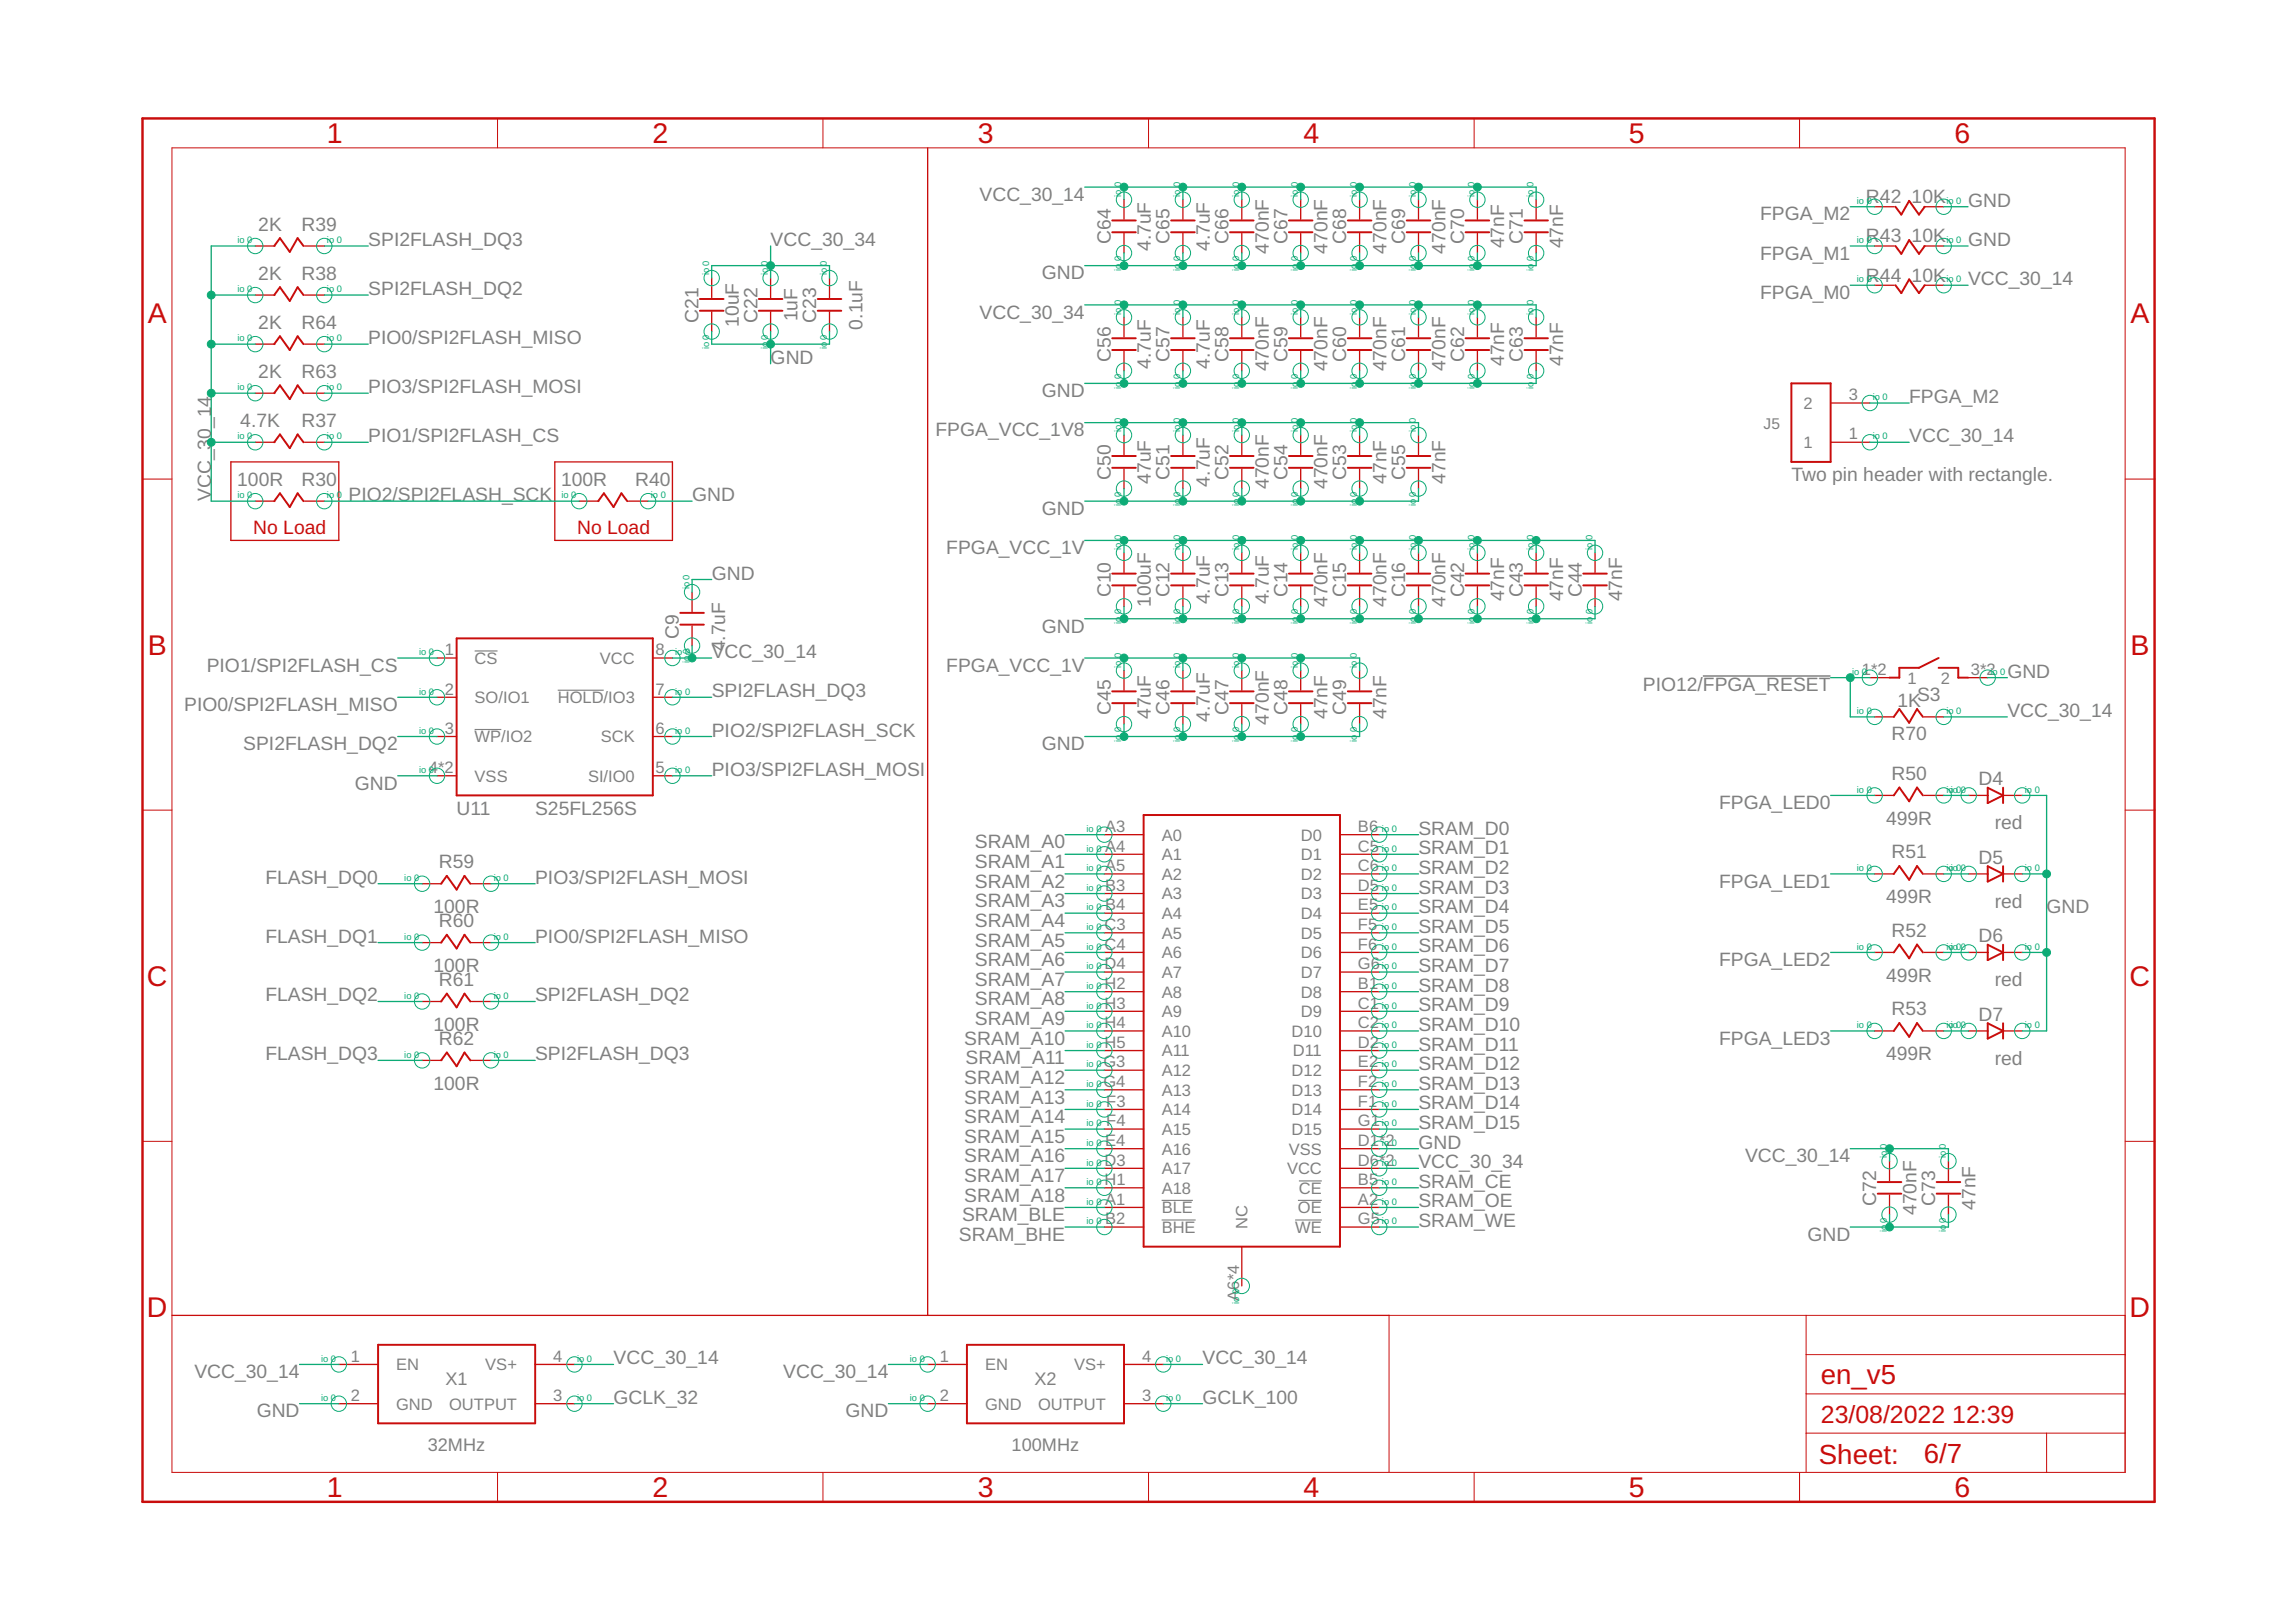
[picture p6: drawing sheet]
<svg xmlns="http://www.w3.org/2000/svg" width="297mm" height="210mm" viewBox="0 0 297 210" stroke-linecap="round" stroke-linejoin="round" font-family="sans-serif">
<defs><g id="words">
<g font-size="3.7" fill="#c90d0c">
<text x="42.3" y="18.5">1</text>
<text x="84.4" y="18.5">2</text>
<text x="126.5" y="18.5">3</text>
<text x="168.6" y="18.5">4</text>
<text x="210.7" y="18.5">5</text>
<text x="252.9" y="18.5">6</text>
<text x="19.1" y="41.9">A</text>
<text x="275.6" y="41.9">A</text>
<text x="19.1" y="84.7">B</text>
<text x="275.6" y="84.7">B</text>
<text x="19" y="127.6">C</text>
<text x="275.5" y="127.6">C</text>
<text x="19" y="170.4">D</text>
<text x="275.5" y="170.4">D</text>
<text x="42.3" y="193.7">1</text>
<text x="84.4" y="193.7">2</text>
<text x="126.5" y="193.7">3</text>
<text x="168.6" y="193.7">4</text>
<text x="210.7" y="193.7">5</text>
<text x="252.9" y="193.7">6</text>
</g>
<g font-size="3.6" fill="#c90d0c">
<text x="235.6" y="179.1">en_v5</text>
<text x="235.3" y="189.4">Sheet:</text>
<text x="248.9" y="189.3">6/7</text>
</g>
<g font-size="3.2" fill="#c90d0c">
<text x="235.6" y="184.2">23/08/2022</text>
<text x="252.6" y="184.2">12:39</text>
</g>
<g font-size="2.5" fill="#808080">
<text x="33.4" y="29.8">2K</text>
<text x="39" y="29.8">R39</text>
<text x="126.7" y="26">VCC_30_14</text>
<text x="227.7" y="28.5">FPGA_M2</text>
<text x="241.4" y="26.3">R42</text>
<text x="247.3" y="26.3">10K</text>
<text x="254.6" y="26.8">GND</text>
<text x="47.6" y="31.8">SPI2FLASH_DQ3</text>
<text x="99.7" y="31.8">VCC_30_34</text>
<text x="143.7" y="31.6" transform="rotate(-90 143.7 31.6)">C64</text>
<text x="148.9" y="32.5" transform="rotate(-90 148.9 32.5)">4.7uF</text>
<text x="151.3" y="31.6" transform="rotate(-90 151.3 31.6)">C65</text>
<text x="156.5" y="32.5" transform="rotate(-90 156.5 32.5)">4.7uF</text>
<text x="158.9" y="31.6" transform="rotate(-90 158.9 31.6)">C66</text>
<text x="164.1" y="32.8" transform="rotate(-90 164.1 32.8)">470nF</text>
<text x="166.6" y="31.6" transform="rotate(-90 166.6 31.6)">C67</text>
<text x="171.8" y="32.8" transform="rotate(-90 171.8 32.8)">470nF</text>
<text x="174.2" y="31.6" transform="rotate(-90 174.2 31.6)">C68</text>
<text x="179.4" y="32.8" transform="rotate(-90 179.4 32.8)">470nF</text>
<text x="181.8" y="31.6" transform="rotate(-90 181.8 31.6)">C69</text>
<text x="187" y="32.8" transform="rotate(-90 187 32.8)">470nF</text>
<text x="189.4" y="31.6" transform="rotate(-90 189.4 31.6)">C70</text>
<text x="194.6" y="32.1" transform="rotate(-90 194.6 32.1)">47nF</text>
<text x="197" y="31.6" transform="rotate(-90 197 31.6)">C71</text>
<text x="202.2" y="32.1" transform="rotate(-90 202.2 32.1)">47nF</text>
<text x="227.7" y="33.6">FPGA_M1</text>
<text x="241.4" y="31.4">R43</text>
<text x="247.3" y="31.4">10K</text>
<text x="254.6" y="31.8">GND</text>
<text x="33.4" y="36.2">2K</text>
<text x="39" y="36.2">R38</text>
<text x="47.6" y="38.2">SPI2FLASH_DQ2</text>
<text x="90.4" y="41.7" transform="rotate(-90 90.4 41.7)">C21</text>
<text x="98" y="41.7" transform="rotate(-90 98 41.7)">C22</text>
<text x="103.2" y="41.6" transform="rotate(-90 103.2 41.6)">1uF</text>
<text x="105.6" y="41.7" transform="rotate(-90 105.6 41.7)">C23</text>
<text x="126.7" y="41.2">VCC_30_34</text>
<text x="134.8" y="36.2">GND</text>
<text x="227.7" y="38.7">FPGA_M0</text>
<text x="241.4" y="36.4">R44</text>
<text x="247.3" y="36.4">10K</text>
<text x="254.6" y="36.9">VCC_30_14</text>
<text x="33.4" y="42.5">2K</text>
<text x="39" y="42.5">R64</text>
<text x="47.6" y="44.5">PIO0/SPI2FLASH_MISO</text>
<text x="95.6" y="42.3" transform="rotate(-90 95.6 42.3)">10uF</text>
<text x="99.7" y="47.1">GND</text>
<text x="111.6" y="42.6" transform="rotate(-90 111.6 42.6)">0.1uF</text>
<text x="143.7" y="46.8" transform="rotate(-90 143.7 46.8)">C56</text>
<text x="148.9" y="47.7" transform="rotate(-90 148.9 47.7)">4.7uF</text>
<text x="151.3" y="46.8" transform="rotate(-90 151.3 46.8)">C57</text>
<text x="156.5" y="47.7" transform="rotate(-90 156.5 47.7)">4.7uF</text>
<text x="158.9" y="46.8" transform="rotate(-90 158.9 46.8)">C58</text>
<text x="166.6" y="46.8" transform="rotate(-90 166.6 46.8)">C59</text>
<text x="174.2" y="46.8" transform="rotate(-90 174.2 46.8)">C60</text>
<text x="181.8" y="46.8" transform="rotate(-90 181.8 46.8)">C61</text>
<text x="189.4" y="46.8" transform="rotate(-90 189.4 46.8)">C62</text>
<text x="194.6" y="47.4" transform="rotate(-90 194.6 47.4)">47nF</text>
<text x="197" y="46.8" transform="rotate(-90 197 46.8)">C63</text>
<text x="202.2" y="47.4" transform="rotate(-90 202.2 47.4)">47nF</text>
<text x="33.4" y="48.9">2K</text>
<text x="39" y="48.9">R63</text>
<text x="47.6" y="50.9">PIO3/SPI2FLASH_MOSI</text>
<text x="134.8" y="51.4">GND</text>
<text x="164.1" y="48.1" transform="rotate(-90 164.1 48.1)">470nF</text>
<text x="171.8" y="48.1" transform="rotate(-90 171.8 48.1)">470nF</text>
<text x="179.4" y="48.1" transform="rotate(-90 179.4 48.1)">470nF</text>
<text x="187" y="48.1" transform="rotate(-90 187 48.1)">470nF</text>
<text x="247" y="52.1">FPGA_M2</text>
<text x="31.1" y="55.2">4.7K</text>
<text x="39" y="55.2">R37</text>
<text x="47.6" y="57.2">PIO1/SPI2FLASH_CS</text>
<text x="121" y="56.5">FPGA_VCC_1V8</text>
<text x="247" y="57.2">VCC_30_14</text>
<text x="27.3" y="64.8" transform="rotate(-90 27.3 64.8)">VCC_30_14</text>
<text x="30.7" y="62.8">100R</text>
<text x="39" y="62.8">R30</text>
<text x="45.1" y="64.8">PIO2/SPI2FLASH_SCK</text>
<text x="72.6" y="62.8">100R</text>
<text x="82.2" y="62.8">R40</text>
<text x="89.5" y="64.8">GND</text>
<text x="143.7" y="62.1" transform="rotate(-90 143.7 62.1)">C50</text>
<text x="148.9" y="62.6" transform="rotate(-90 148.9 62.6)">47uF</text>
<text x="151.3" y="62.1" transform="rotate(-90 151.3 62.1)">C51</text>
<text x="156.5" y="63" transform="rotate(-90 156.5 63)">4.7uF</text>
<text x="158.9" y="62.1" transform="rotate(-90 158.9 62.1)">C52</text>
<text x="164.1" y="63.3" transform="rotate(-90 164.1 63.3)">470nF</text>
<text x="166.6" y="62.1" transform="rotate(-90 166.6 62.1)">C54</text>
<text x="171.8" y="63.3" transform="rotate(-90 171.8 63.3)">470nF</text>
<text x="174.2" y="62.1" transform="rotate(-90 174.2 62.1)">C53</text>
<text x="179.4" y="62.6" transform="rotate(-90 179.4 62.6)">47nF</text>
<text x="181.8" y="62.1" transform="rotate(-90 181.8 62.1)">C55</text>
<text x="187" y="62.6" transform="rotate(-90 187 62.6)">47nF</text>
<text x="231.8" y="62.3">Two pin header with rectangle.</text>
<text x="122.4" y="71.7">FPGA_VCC_1V</text>
<text x="134.8" y="66.6">GND</text>
<text x="92.1" y="75">GND</text>
<text x="143.7" y="77.3" transform="rotate(-90 143.7 77.3)">C10</text>
<text x="151.3" y="77.3" transform="rotate(-90 151.3 77.3)">C12</text>
<text x="158.9" y="77.3" transform="rotate(-90 158.9 77.3)">C13</text>
<text x="166.6" y="77.3" transform="rotate(-90 166.6 77.3)">C14</text>
<text x="174.2" y="77.3" transform="rotate(-90 174.2 77.3)">C15</text>
<text x="181.8" y="77.3" transform="rotate(-90 181.8 77.3)">C16</text>
<text x="189.4" y="77.3" transform="rotate(-90 189.4 77.3)">C42</text>
<text x="194.6" y="77.8" transform="rotate(-90 194.6 77.8)">47nF</text>
<text x="197" y="77.3" transform="rotate(-90 197 77.3)">C43</text>
<text x="202.2" y="77.8" transform="rotate(-90 202.2 77.8)">47nF</text>
<text x="204.6" y="77.3" transform="rotate(-90 204.6 77.3)">C44</text>
<text x="209.9" y="77.8" transform="rotate(-90 209.9 77.8)">47nF</text>
<text x="87.8" y="82.7" transform="rotate(-90 87.8 82.7)">C9</text>
<text x="134.8" y="81.9">GND</text>
<text x="148.9" y="78.5" transform="rotate(-90 148.9 78.5)">100uF</text>
<text x="156.5" y="78.2" transform="rotate(-90 156.5 78.2)">4.7uF</text>
<text x="164.1" y="78.2" transform="rotate(-90 164.1 78.2)">4.7uF</text>
<text x="171.8" y="78.5" transform="rotate(-90 171.8 78.5)">470nF</text>
<text x="179.4" y="78.5" transform="rotate(-90 179.4 78.5)">470nF</text>
<text x="187" y="78.5" transform="rotate(-90 187 78.5)">470nF</text>
<text x="26.7" y="86.9">PIO1/SPI2FLASH_CS</text>
<text x="92.1" y="85.2">VCC_30_14</text>
<text x="93.8" y="84.3" transform="rotate(-90 93.8 84.3)">4.7uF</text>
<text x="122.4" y="86.9">FPGA_VCC_1V</text>
<text x="212.5" y="89.5">PIO12/FPGA_RESET</text>
<text x="259.7" y="87.7">GND</text>
<text x="23.8" y="92">PIO0/SPI2FLASH_MISO</text>
<text x="92.1" y="90.2">SPI2FLASH_DQ3</text>
<text x="92.1" y="95.3">PIO2/SPI2FLASH_SCK</text>
<text x="143.7" y="92.5" transform="rotate(-90 143.7 92.5)">C45</text>
<text x="148.9" y="93.1" transform="rotate(-90 148.9 93.1)">47uF</text>
<text x="151.3" y="92.5" transform="rotate(-90 151.3 92.5)">C46</text>
<text x="156.5" y="93.4" transform="rotate(-90 156.5 93.4)">4.7uF</text>
<text x="158.9" y="92.5" transform="rotate(-90 158.9 92.5)">C47</text>
<text x="164.1" y="93.8" transform="rotate(-90 164.1 93.8)">470nF</text>
<text x="166.6" y="92.5" transform="rotate(-90 166.6 92.5)">C48</text>
<text x="171.8" y="93.1" transform="rotate(-90 171.8 93.1)">47nF</text>
<text x="174.2" y="92.5" transform="rotate(-90 174.2 92.5)">C49</text>
<text x="179.4" y="93.1" transform="rotate(-90 179.4 93.1)">47nF</text>
<text x="244.7" y="95.8">R70</text>
<text x="245.5" y="91.5">1K</text>
<text x="248" y="90.7">S3</text>
<text x="259.7" y="92.8">VCC_30_14</text>
<text x="31.5" y="97.1">SPI2FLASH_DQ2</text>
<text x="92.1" y="100.4">PIO3/SPI2FLASH_MOSI</text>
<text x="134.8" y="97.1">GND</text>
<text x="244.7" y="100.9">R50</text>
<text x="256" y="101.6">D4</text>
<text x="45.9" y="102.2">GND</text>
<text x="59.1" y="105.5">U11</text>
<text x="69.2" y="105.5">S25FL256S</text>
<text x="222.4" y="104.7">FPGA_LED0</text>
<text x="244" y="106.7">499R</text>
<text x="258.1" y="107.3">red</text>
<text x="56.8" y="112.4">R59</text>
<text x="126.1" y="109.8">SRAM_A0</text>
<text x="126.1" y="112.3">SRAM_A1</text>
<text x="183.5" y="108">SRAM_D0</text>
<text x="183.5" y="110.6">SRAM_D1</text>
<text x="183.5" y="113.1">SRAM_D2</text>
<text x="244.7" y="111.1">R51</text>
<text x="256" y="111.8">D5</text>
<text x="34.3" y="114.4">FLASH_DQ0</text>
<text x="56.1" y="118.1">100R</text>
<text x="56.8" y="120">R60</text>
<text x="69.2" y="114.4">PIO3/SPI2FLASH_MOSI</text>
<text x="126.1" y="114.9">SRAM_A2</text>
<text x="126.1" y="117.4">SRAM_A3</text>
<text x="126.1" y="119.9">SRAM_A4</text>
<text x="183.5" y="115.6">SRAM_D3</text>
<text x="183.5" y="118.2">SRAM_D4</text>
<text x="222.4" y="114.9">FPGA_LED1</text>
<text x="244" y="116.9">499R</text>
<text x="258.1" y="117.5">red</text>
<text x="264.8" y="118.2">GND</text>
<text x="34.3" y="122">FLASH_DQ1</text>
<text x="56.1" y="125.8">100R</text>
<text x="69.2" y="122">PIO0/SPI2FLASH_MISO</text>
<text x="126.1" y="122.5">SRAM_A5</text>
<text x="126.1" y="125">SRAM_A6</text>
<text x="183.5" y="120.7">SRAM_D5</text>
<text x="183.5" y="123.3">SRAM_D6</text>
<text x="183.5" y="125.8">SRAM_D7</text>
<text x="222.4" y="125">FPGA_LED2</text>
<text x="244.7" y="121.3">R52</text>
<text x="256" y="121.9">D6</text>
<text x="34.3" y="129.6">FLASH_DQ2</text>
<text x="56.8" y="127.6">R61</text>
<text x="69.2" y="129.6">SPI2FLASH_DQ2</text>
<text x="126.1" y="127.6">SRAM_A7</text>
<text x="126.1" y="130.1">SRAM_A8</text>
<text x="183.5" y="128.3">SRAM_D8</text>
<text x="183.5" y="130.9">SRAM_D9</text>
<text x="244" y="127">499R</text>
<text x="244.7" y="131.4">R53</text>
<text x="258.1" y="127.6">red</text>
<text x="34.3" y="137.2">FLASH_DQ3</text>
<text x="56.1" y="133.4">100R</text>
<text x="56.8" y="135.2">R62</text>
<text x="69.2" y="137.2">SPI2FLASH_DQ3</text>
<text x="124.8" y="135.2">SRAM_A10</text>
<text x="124.9" y="137.7">SRAM_A11</text>
<text x="126.1" y="132.6">SRAM_A9</text>
<text x="183.5" y="133.4">SRAM_D10</text>
<text x="183.5" y="135.9">SRAM_D11</text>
<text x="222.4" y="135.2">FPGA_LED3</text>
<text x="244" y="137.2">499R</text>
<text x="256" y="132.1">D7</text>
<text x="258.1" y="137.8">red</text>
<text x="56.1" y="141">100R</text>
<text x="124.8" y="140.3">SRAM_A12</text>
<text x="124.8" y="142.8">SRAM_A13</text>
<text x="183.5" y="138.5">SRAM_D12</text>
<text x="183.5" y="141">SRAM_D13</text>
<text x="183.5" y="143.6">SRAM_D14</text>
<text x="124.8" y="145.3">SRAM_A14</text>
<text x="124.8" y="147.9">SRAM_A15</text>
<text x="183.5" y="148.6">GND</text>
<text x="183.5" y="146.1">SRAM_D15</text>
<text x="124.8" y="150.4">SRAM_A16</text>
<text x="124.8" y="153">SRAM_A17</text>
<text x="124.8" y="155.5">SRAM_A18</text>
<text x="183.5" y="153.7">SRAM_CE</text>
<text x="183.5" y="151.2">VCC_30_34</text>
<text x="225.8" y="150.4">VCC_30_14</text>
<text x="124.1" y="160.6">SRAM_BHE</text>
<text x="124.5" y="158">SRAM_BLE</text>
<text x="183.5" y="156.3">SRAM_OE</text>
<text x="183.5" y="158.8">SRAM_WE</text>
<text x="233.8" y="160.6">GND</text>
<text x="242.7" y="156" transform="rotate(-90 242.7 156)">C72</text>
<text x="247.9" y="157.3" transform="rotate(-90 247.9 157.3)">470nF</text>
<text x="250.4" y="156" transform="rotate(-90 250.4 156)">C73</text>
<text x="255.6" y="156.6" transform="rotate(-90 255.6 156.6)">47nF</text>
<text x="25.1" y="178.4">VCC_30_14</text>
<text x="79.4" y="176.6">VCC_30_14</text>
<text x="101.3" y="178.4">VCC_30_14</text>
<text x="155.6" y="176.6">VCC_30_14</text>
<text x="33.2" y="183.4">GND</text>
<text x="79.4" y="181.7">GCLK_32</text>
<text x="109.4" y="183.4">GND</text>
<text x="155.6" y="181.7">GCLK_100</text>
</g>
<g font-size="2.5" fill="#c90d0c">
<text x="32.8" y="69.2">No Load</text>
<text x="74.7" y="69.2">No Load</text>
</g>
<g font-size="2.3" fill="#808080">
<text x="57.6" y="179.2">X1</text>
<text x="133.8" y="179.2">X2</text>
<text x="55.3" y="187.8">32MHz</text>
<text x="130.9" y="187.8">100MHz</text>
</g>
<g font-size="2.1" fill="#808080">
<text x="233.3" y="52.9">2</text>
<text x="239.2" y="51.8">3</text>
<text x="233.3" y="58">1</text>
<text x="239.2" y="56.9">1</text>
<text x="57.5" y="84.8">1</text>
<text x="57.5" y="89.9">2</text>
<text x="61.4" y="85.9">CS</text>
<text x="77.6" y="85.9">VCC</text>
<text x="84.8" y="84.8">8</text>
<text x="84.8" y="89.9">7</text>
<text x="240.9" y="87.3">1*2</text>
<text x="246.8" y="88.5">1</text>
<text x="251.1" y="88.5">2</text>
<text x="255" y="87.3">3*2</text>
<text x="57.5" y="95">3</text>
<text x="61.4" y="91">SO/IO1</text>
<text x="72.2" y="91">HOLD/IO3</text>
<text x="84.8" y="95">6</text>
<text x="55.5" y="100">4*2</text>
<text x="61.4" y="96.1">WP/IO2</text>
<text x="61.4" y="101.2">VSS</text>
<text x="76.1" y="101.2">SI/IO0</text>
<text x="77.7" y="96.1">SCK</text>
<text x="84.8" y="100">5</text>
<text x="143" y="107.7">A3</text>
<text x="175.7" y="107.7">B6</text>
<text x="143" y="112.7">A5</text>
<text x="143" y="110.2">A4</text>
<text x="150.3" y="108.8">A0</text>
<text x="150.3" y="113.9">A2</text>
<text x="150.3" y="111.3">A1</text>
<text x="168.3" y="108.8">D0</text>
<text x="168.3" y="111.3">D1</text>
<text x="168.3" y="113.9">D2</text>
<text x="175.7" y="110.2">C5</text>
<text x="175.7" y="112.7">C6</text>
<text x="143" y="117.8">B4</text>
<text x="143" y="115.3">B3</text>
<text x="150.3" y="118.9">A4</text>
<text x="150.3" y="116.4">A3</text>
<text x="168.3" y="116.4">D3</text>
<text x="168.3" y="118.9">D4</text>
<text x="175.7" y="115.3">D5</text>
<text x="175.7" y="117.8">E5</text>
<text x="142.9" y="122.9">C4</text>
<text x="142.9" y="125.4">D4</text>
<text x="142.9" y="120.4">C3</text>
<text x="150.3" y="124">A6</text>
<text x="150.3" y="121.5">A5</text>
<text x="168.3" y="121.5">D5</text>
<text x="168.3" y="124">D6</text>
<text x="175.7" y="120.4">F5</text>
<text x="175.7" y="122.9">F6</text>
<text x="175.7" y="125.4">G6</text>
<text x="142.9" y="128">H2</text>
<text x="142.9" y="130.5">H3</text>
<text x="150.3" y="129.1">A8</text>
<text x="150.3" y="126.6">A7</text>
<text x="150.3" y="131.6">A9</text>
<text x="168.3" y="126.6">D7</text>
<text x="168.3" y="129.1">D8</text>
<text x="168.3" y="131.6">D9</text>
<text x="175.7" y="128">B1</text>
<text x="175.7" y="130.5">C1</text>
<text x="142.9" y="133.1">H4</text>
<text x="142.9" y="135.6">H5</text>
<text x="150.3" y="134.2">A10</text>
<text x="150.3" y="136.7">A11</text>
<text x="167.1" y="134.2">D10</text>
<text x="167.2" y="136.7">D11</text>
<text x="175.7" y="135.6">D2</text>
<text x="175.7" y="133.1">C2</text>
<text x="142.8" y="138.1">G3</text>
<text x="142.8" y="140.7">G4</text>
<text x="143.1" y="143.2">F3</text>
<text x="150.3" y="139.2">A12</text>
<text x="150.3" y="141.8">A13</text>
<text x="167.1" y="139.2">D12</text>
<text x="167.1" y="141.8">D13</text>
<text x="175.7" y="138.1">E2</text>
<text x="175.7" y="140.7">F2</text>
<text x="175.7" y="143.2">F1</text>
<text x="143" y="148.3">E4</text>
<text x="143.1" y="145.7">F4</text>
<text x="150.3" y="144.3">A14</text>
<text x="150.3" y="146.9">A15</text>
<text x="150.3" y="149.4">A16</text>
<text x="166.7" y="149.4">VSS</text>
<text x="167.1" y="144.3">D14</text>
<text x="167.1" y="146.9">D15</text>
<text x="175.7" y="148.3">D1*2</text>
<text x="175.7" y="145.7">G1</text>
<text x="142.9" y="150.8">D3</text>
<text x="142.9" y="153.4">H1</text>
<text x="143" y="155.9">A1</text>
<text x="150.3" y="151.9">A17</text>
<text x="150.3" y="154.5">A18</text>
<text x="166.5" y="151.9">VCC</text>
<text x="168" y="154.5">CE</text>
<text x="175.7" y="150.8">D6*2</text>
<text x="175.7" y="155.9">A2</text>
<text x="175.7" y="153.4">B5</text>
<text x="143" y="158.4">B2</text>
<text x="150.3" y="157">BLE</text>
<text x="150.3" y="159.6">BHE</text>
<text x="161.4" y="159" transform="rotate(-90 161.4 159)">NC</text>
<text x="167.6" y="159.6">WE</text>
<text x="167.9" y="157">OE</text>
<text x="175.7" y="158.4">G5</text>
<text x="160.3" y="168.3" transform="rotate(-90 160.3 168.3)">A6*4</text>
<text x="45.4" y="176.2">1</text>
<text x="51.2" y="177.3">EN</text>
<text x="62.8" y="177.3">VS+</text>
<text x="71.6" y="176.2">4</text>
<text x="121.6" y="176.2">1</text>
<text x="127.4" y="177.3">EN</text>
<text x="139" y="177.3">VS+</text>
<text x="147.8" y="176.2">4</text>
<text x="45.4" y="181.3">2</text>
<text x="51.2" y="182.4">GND</text>
<text x="58.1" y="182.4">OUTPUT</text>
<text x="71.6" y="181.3">3</text>
<text x="121.6" y="181.3">2</text>
<text x="127.4" y="182.4">GND</text>
<text x="134.3" y="182.4">OUTPUT</text>
<text x="147.8" y="181.3">3</text>
</g>
<text font-size="2" fill="#808080" x="228.2" y="55.5">J5</text>
<g font-size="1.2" fill="#0dab76">
<text x="145.1" y="25.5" transform="rotate(-90 145.1 25.5)">io</text>
<text x="145.1" y="24.2" transform="rotate(-90 145.1 24.2)">0</text>
<text x="152.7" y="25.5" transform="rotate(-90 152.7 25.5)">io</text>
<text x="152.7" y="24.2" transform="rotate(-90 152.7 24.2)">0</text>
<text x="160.3" y="25.5" transform="rotate(-90 160.3 25.5)">io</text>
<text x="160.3" y="24.2" transform="rotate(-90 160.3 24.2)">0</text>
<text x="167.9" y="25.5" transform="rotate(-90 167.9 25.5)">io</text>
<text x="167.9" y="24.2" transform="rotate(-90 167.9 24.2)">0</text>
<text x="175.5" y="25.5" transform="rotate(-90 175.5 25.5)">io</text>
<text x="175.5" y="24.2" transform="rotate(-90 175.5 24.2)">0</text>
<text x="183.2" y="25.5" transform="rotate(-90 183.2 25.5)">io</text>
<text x="183.2" y="24.2" transform="rotate(-90 183.2 24.2)">0</text>
<text x="190.8" y="25.5" transform="rotate(-90 190.8 25.5)">io</text>
<text x="190.8" y="24.2" transform="rotate(-90 190.8 24.2)">0</text>
<text x="198.4" y="25.5" transform="rotate(-90 198.4 25.5)">io</text>
<text x="198.4" y="24.2" transform="rotate(-90 198.4 24.2)">0</text>
<text x="240.2" y="26.4">io 0</text>
<text x="251.8" y="26.4">io 0</text>
<text x="30.7" y="31.5">io 0</text>
<text x="42.3" y="31.5">io 0</text>
<text x="91.7" y="35.6" transform="rotate(-90 91.7 35.6)">io 0</text>
<text x="99.3" y="35.6" transform="rotate(-90 99.3 35.6)">io</text>
<text x="99.3" y="34.4" transform="rotate(-90 99.3 34.4)">0</text>
<text x="107" y="35.6" transform="rotate(-90 107 35.6)">io</text>
<text x="107" y="34.4" transform="rotate(-90 107 34.4)">0</text>
<text x="145.1" y="35.1" transform="rotate(-90 145.1 35.1)">io</text>
<text x="145.1" y="33.8" transform="rotate(-90 145.1 33.8)">0</text>
<text x="152.7" y="35.1" transform="rotate(-90 152.7 35.1)">io</text>
<text x="152.7" y="33.8" transform="rotate(-90 152.7 33.8)">0</text>
<text x="160.3" y="35.1" transform="rotate(-90 160.3 35.1)">io</text>
<text x="160.3" y="33.8" transform="rotate(-90 160.3 33.8)">0</text>
<text x="167.9" y="35.1" transform="rotate(-90 167.9 35.1)">io</text>
<text x="167.9" y="33.8" transform="rotate(-90 167.9 33.8)">0</text>
<text x="175.5" y="35.1" transform="rotate(-90 175.5 35.1)">io</text>
<text x="175.5" y="33.8" transform="rotate(-90 175.5 33.8)">0</text>
<text x="183.2" y="35.1" transform="rotate(-90 183.2 35.1)">io</text>
<text x="183.2" y="33.8" transform="rotate(-90 183.2 33.8)">0</text>
<text x="190.8" y="35.1" transform="rotate(-90 190.8 35.1)">io</text>
<text x="190.8" y="33.8" transform="rotate(-90 190.8 33.8)">0</text>
<text x="198.4" y="35.1" transform="rotate(-90 198.4 35.1)">io</text>
<text x="198.4" y="33.8" transform="rotate(-90 198.4 33.8)">0</text>
<text x="240.2" y="31.5">io 0</text>
<text x="251.8" y="31.5">io 0</text>
<text x="30.7" y="37.8">io 0</text>
<text x="42.3" y="37.8">io 0</text>
<text x="145.1" y="40.7" transform="rotate(-90 145.1 40.7)">io</text>
<text x="145.1" y="39.4" transform="rotate(-90 145.1 39.4)">0</text>
<text x="152.7" y="40.7" transform="rotate(-90 152.7 40.7)">io</text>
<text x="152.7" y="39.4" transform="rotate(-90 152.7 39.4)">0</text>
<text x="160.3" y="40.7" transform="rotate(-90 160.3 40.7)">io</text>
<text x="160.3" y="39.4" transform="rotate(-90 160.3 39.4)">0</text>
<text x="167.9" y="40.7" transform="rotate(-90 167.9 40.7)">io</text>
<text x="167.9" y="39.4" transform="rotate(-90 167.9 39.4)">0</text>
<text x="175.5" y="40.7" transform="rotate(-90 175.5 40.7)">io</text>
<text x="175.5" y="39.4" transform="rotate(-90 175.5 39.4)">0</text>
<text x="183.2" y="40.7" transform="rotate(-90 183.2 40.7)">io</text>
<text x="183.2" y="39.4" transform="rotate(-90 183.2 39.4)">0</text>
<text x="190.8" y="40.7" transform="rotate(-90 190.8 40.7)">io</text>
<text x="190.8" y="39.4" transform="rotate(-90 190.8 39.4)">0</text>
<text x="198.4" y="40.7" transform="rotate(-90 198.4 40.7)">io</text>
<text x="198.4" y="39.4" transform="rotate(-90 198.4 39.4)">0</text>
<text x="240.2" y="36.6">io 0</text>
<text x="251.8" y="36.6">io 0</text>
<text x="30.7" y="44.2">io 0</text>
<text x="42.3" y="44.2">io 0</text>
<text x="91.7" y="45.2" transform="rotate(-90 91.7 45.2)">io 0</text>
<text x="99.3" y="45.2" transform="rotate(-90 99.3 45.2)">io</text>
<text x="99.3" y="43.9" transform="rotate(-90 99.3 43.9)">0</text>
<text x="107" y="45.2" transform="rotate(-90 107 45.2)">io</text>
<text x="107" y="43.9" transform="rotate(-90 107 43.9)">0</text>
<text x="30.7" y="50.5">io 0</text>
<text x="42.3" y="50.5">io 0</text>
<text x="145.1" y="50.3" transform="rotate(-90 145.1 50.3)">io</text>
<text x="145.1" y="49" transform="rotate(-90 145.1 49)">0</text>
<text x="152.7" y="50.3" transform="rotate(-90 152.7 50.3)">io</text>
<text x="152.7" y="49" transform="rotate(-90 152.7 49)">0</text>
<text x="160.3" y="50.3" transform="rotate(-90 160.3 50.3)">io</text>
<text x="160.3" y="49" transform="rotate(-90 160.3 49)">0</text>
<text x="167.9" y="50.3" transform="rotate(-90 167.9 50.3)">io</text>
<text x="167.9" y="49" transform="rotate(-90 167.9 49)">0</text>
<text x="175.5" y="50.3" transform="rotate(-90 175.5 50.3)">io</text>
<text x="175.5" y="49" transform="rotate(-90 175.5 49)">0</text>
<text x="183.2" y="50.3" transform="rotate(-90 183.2 50.3)">io</text>
<text x="183.2" y="49" transform="rotate(-90 183.2 49)">0</text>
<text x="190.8" y="50.3" transform="rotate(-90 190.8 50.3)">io</text>
<text x="190.8" y="49" transform="rotate(-90 190.8 49)">0</text>
<text x="198.4" y="50.3" transform="rotate(-90 198.4 50.3)">io</text>
<text x="198.4" y="49" transform="rotate(-90 198.4 49)">0</text>
<text x="242.3" y="51.8">io 0</text>
<text x="30.7" y="56.9">io 0</text>
<text x="42.3" y="56.9">io 0</text>
<text x="145.1" y="56" transform="rotate(-90 145.1 56)">io</text>
<text x="145.1" y="54.7" transform="rotate(-90 145.1 54.7)">0</text>
<text x="152.7" y="56" transform="rotate(-90 152.7 56)">io</text>
<text x="152.7" y="54.7" transform="rotate(-90 152.7 54.7)">0</text>
<text x="160.3" y="56" transform="rotate(-90 160.3 56)">io</text>
<text x="160.3" y="54.7" transform="rotate(-90 160.3 54.7)">0</text>
<text x="167.9" y="56" transform="rotate(-90 167.9 56)">io</text>
<text x="167.9" y="54.7" transform="rotate(-90 167.9 54.7)">0</text>
<text x="175.5" y="56" transform="rotate(-90 175.5 56)">io</text>
<text x="175.5" y="54.7" transform="rotate(-90 175.5 54.7)">0</text>
<text x="183.2" y="56" transform="rotate(-90 183.2 56)">io</text>
<text x="183.2" y="54.7" transform="rotate(-90 183.2 54.7)">0</text>
<text x="242.3" y="56.9">io 0</text>
<text x="30.7" y="64.5">io 0</text>
<text x="42.3" y="64.5">io 0</text>
<text x="72.6" y="64.5">io 0</text>
<text x="84.2" y="64.5">io 0</text>
<text x="145.1" y="65.5" transform="rotate(-90 145.1 65.5)">io</text>
<text x="145.1" y="64.3" transform="rotate(-90 145.1 64.3)">0</text>
<text x="152.7" y="65.5" transform="rotate(-90 152.7 65.5)">io</text>
<text x="152.7" y="64.3" transform="rotate(-90 152.7 64.3)">0</text>
<text x="160.3" y="65.5" transform="rotate(-90 160.3 65.5)">io</text>
<text x="160.3" y="64.3" transform="rotate(-90 160.3 64.3)">0</text>
<text x="167.9" y="65.5" transform="rotate(-90 167.9 65.5)">io</text>
<text x="167.9" y="64.3" transform="rotate(-90 167.9 64.3)">0</text>
<text x="175.5" y="65.5" transform="rotate(-90 175.5 65.5)">io</text>
<text x="175.5" y="64.3" transform="rotate(-90 175.5 64.3)">0</text>
<text x="183.2" y="65.5" transform="rotate(-90 183.2 65.5)">io</text>
<text x="183.2" y="64.3" transform="rotate(-90 183.2 64.3)">0</text>
<text x="145.1" y="71.2" transform="rotate(-90 145.1 71.2)">io</text>
<text x="145.1" y="69.9" transform="rotate(-90 145.1 69.9)">0</text>
<text x="152.7" y="71.2" transform="rotate(-90 152.7 71.2)">io</text>
<text x="152.7" y="69.9" transform="rotate(-90 152.7 69.9)">0</text>
<text x="160.3" y="71.2" transform="rotate(-90 160.3 71.2)">io</text>
<text x="160.3" y="69.9" transform="rotate(-90 160.3 69.9)">0</text>
<text x="167.9" y="71.2" transform="rotate(-90 167.9 71.2)">io</text>
<text x="167.9" y="69.9" transform="rotate(-90 167.9 69.9)">0</text>
<text x="175.5" y="71.2" transform="rotate(-90 175.5 71.2)">io</text>
<text x="175.5" y="69.9" transform="rotate(-90 175.5 69.9)">0</text>
<text x="183.2" y="71.2" transform="rotate(-90 183.2 71.2)">io</text>
<text x="183.2" y="69.9" transform="rotate(-90 183.2 69.9)">0</text>
<text x="190.8" y="71.2" transform="rotate(-90 190.8 71.2)">io</text>
<text x="190.8" y="69.9" transform="rotate(-90 190.8 69.9)">0</text>
<text x="198.4" y="71.2" transform="rotate(-90 198.4 71.2)">io</text>
<text x="198.4" y="69.9" transform="rotate(-90 198.4 69.9)">0</text>
<text x="206" y="71.2" transform="rotate(-90 206 71.2)">io</text>
<text x="206" y="69.9" transform="rotate(-90 206 69.9)">0</text>
<text x="89.2" y="76.3" transform="rotate(-90 89.2 76.3)">io 0</text>
<text x="145.1" y="80.8" transform="rotate(-90 145.1 80.8)">io</text>
<text x="145.1" y="79.5" transform="rotate(-90 145.1 79.5)">0</text>
<text x="152.7" y="80.8" transform="rotate(-90 152.7 80.8)">io</text>
<text x="152.7" y="79.5" transform="rotate(-90 152.7 79.5)">0</text>
<text x="160.3" y="80.8" transform="rotate(-90 160.3 80.8)">io</text>
<text x="160.3" y="79.5" transform="rotate(-90 160.3 79.5)">0</text>
<text x="167.9" y="80.8" transform="rotate(-90 167.9 80.8)">io</text>
<text x="167.9" y="79.5" transform="rotate(-90 167.9 79.5)">0</text>
<text x="175.5" y="80.8" transform="rotate(-90 175.5 80.8)">io</text>
<text x="175.5" y="79.5" transform="rotate(-90 175.5 79.5)">0</text>
<text x="183.2" y="80.8" transform="rotate(-90 183.2 80.8)">io</text>
<text x="183.2" y="79.5" transform="rotate(-90 183.2 79.5)">0</text>
<text x="190.8" y="80.8" transform="rotate(-90 190.8 80.8)">io</text>
<text x="190.8" y="79.5" transform="rotate(-90 190.8 79.5)">0</text>
<text x="198.4" y="80.8" transform="rotate(-90 198.4 80.8)">io</text>
<text x="198.4" y="79.5" transform="rotate(-90 198.4 79.5)">0</text>
<text x="206" y="80.8" transform="rotate(-90 206 80.8)">io</text>
<text x="206" y="79.5" transform="rotate(-90 206 79.5)">0</text>
<text x="54.2" y="84.8">io 0</text>
<text x="54.2" y="89.9">io 0</text>
<text x="87.4" y="84.8">io 0</text>
<text x="87.4" y="89.9">io 0</text>
<text x="89.2" y="85.8" transform="rotate(-90 89.2 85.8)">io</text>
<text x="89.2" y="84.6" transform="rotate(-90 89.2 84.6)">0</text>
<text x="145.1" y="86.4" transform="rotate(-90 145.1 86.4)">io</text>
<text x="145.1" y="85.2" transform="rotate(-90 145.1 85.2)">0</text>
<text x="152.7" y="86.4" transform="rotate(-90 152.7 86.4)">io</text>
<text x="152.7" y="85.2" transform="rotate(-90 152.7 85.2)">0</text>
<text x="160.3" y="86.4" transform="rotate(-90 160.3 86.4)">io</text>
<text x="160.3" y="85.2" transform="rotate(-90 160.3 85.2)">0</text>
<text x="167.9" y="86.4" transform="rotate(-90 167.9 86.4)">io</text>
<text x="167.9" y="85.2" transform="rotate(-90 167.9 85.2)">0</text>
<text x="175.5" y="86.4" transform="rotate(-90 175.5 86.4)">io</text>
<text x="175.5" y="85.2" transform="rotate(-90 175.5 85.2)">0</text>
<text x="239.6" y="87.3">io 0</text>
<text x="257.5" y="87.3">io 0</text>
<text x="54.2" y="95">io 0</text>
<text x="87.4" y="95">io 0</text>
<text x="145.1" y="94.7" transform="rotate(-90 145.1 94.7)">0</text>
<text x="152.7" y="94.7" transform="rotate(-90 152.7 94.7)">0</text>
<text x="160.3" y="94.7" transform="rotate(-90 160.3 94.7)">0</text>
<text x="167.9" y="94.7" transform="rotate(-90 167.9 94.7)">0</text>
<text x="175.5" y="94.7" transform="rotate(-90 175.5 94.7)">0</text>
<text x="240.2" y="92.4">io 0</text>
<text x="251.8" y="92.4">io 0</text>
<text x="54.2" y="100">io 0</text>
<text x="87.4" y="100">io 0</text>
<text x="145.1" y="96" transform="rotate(-90 145.1 96)">io</text>
<text x="152.7" y="96" transform="rotate(-90 152.7 96)">io</text>
<text x="160.3" y="96" transform="rotate(-90 160.3 96)">io</text>
<text x="167.9" y="96" transform="rotate(-90 167.9 96)">io</text>
<text x="175.5" y="96" transform="rotate(-90 175.5 96)">io</text>
<text x="140.6" y="107.7">io 0</text>
<text x="178.8" y="107.7">io 0</text>
<text x="240.2" y="102.6">io 0</text>
<text x="251.8" y="102.6">ioio00</text>
<text x="262" y="102.6">io 0</text>
<text x="140.6" y="112.7">io 0</text>
<text x="140.6" y="110.2">io 0</text>
<text x="178.8" y="110.2">io 0</text>
<text x="178.8" y="112.7">io 0</text>
<text x="240.2" y="112.7">io 0</text>
<text x="251.8" y="112.7">ioio00</text>
<text x="262" y="112.7">io 0</text>
<text x="52.3" y="114">io 0</text>
<text x="63.9" y="114">io 0</text>
<text x="140.6" y="117.8">io 0</text>
<text x="140.6" y="115.3">io 0</text>
<text x="178.8" y="115.3">io 0</text>
<text x="178.8" y="117.8">io 0</text>
<text x="52.3" y="121.6">io 0</text>
<text x="63.9" y="121.6">io 0</text>
<text x="140.6" y="122.9">io 0</text>
<text x="140.6" y="125.4">io 0</text>
<text x="140.6" y="120.4">io 0</text>
<text x="178.8" y="120.4">io 0</text>
<text x="178.8" y="122.9">io 0</text>
<text x="178.8" y="125.4">io 0</text>
<text x="240.2" y="122.9">io 0</text>
<text x="251.8" y="122.9">ioio00</text>
<text x="262" y="122.9">io 0</text>
<text x="52.3" y="129.2">io 0</text>
<text x="63.9" y="129.2">io 0</text>
<text x="140.6" y="128">io 0</text>
<text x="140.6" y="130.5">io 0</text>
<text x="178.8" y="128">io 0</text>
<text x="178.8" y="130.5">io 0</text>
<text x="52.3" y="136.9">io 0</text>
<text x="63.9" y="136.9">io 0</text>
<text x="140.6" y="133.1">io 0</text>
<text x="140.6" y="135.6">io 0</text>
<text x="178.8" y="135.6">io 0</text>
<text x="178.8" y="133.1">io 0</text>
<text x="240.2" y="133.1">io 0</text>
<text x="251.8" y="133.1">ioio00</text>
<text x="262" y="133.1">io 0</text>
<text x="140.6" y="138.1">io 0</text>
<text x="140.6" y="140.7">io 0</text>
<text x="140.6" y="143.2">io 0</text>
<text x="178.8" y="138.1">io 0</text>
<text x="178.8" y="140.7">io 0</text>
<text x="178.8" y="143.2">io 0</text>
<text x="140.6" y="145.7">io 0</text>
<text x="140.6" y="148.3">io 0</text>
<text x="178.8" y="148.3">io 0</text>
<text x="178.8" y="145.7">io 0</text>
<text x="244.1" y="149.9" transform="rotate(-90 244.1 149.9)">io</text>
<text x="244.1" y="148.6" transform="rotate(-90 244.1 148.6)">0</text>
<text x="251.7" y="149.9" transform="rotate(-90 251.7 149.9)">io</text>
<text x="251.7" y="148.6" transform="rotate(-90 251.7 148.6)">0</text>
<text x="140.6" y="150.8">io 0</text>
<text x="140.6" y="153.4">io 0</text>
<text x="140.6" y="155.9">io 0</text>
<text x="178.8" y="150.8">io 0</text>
<text x="178.8" y="155.9">io 0</text>
<text x="178.8" y="153.4">io 0</text>
<text x="140.6" y="158.4">io 0</text>
<text x="178.8" y="158.4">io 0</text>
<text x="244.1" y="159.5" transform="rotate(-90 244.1 159.5)">io</text>
<text x="244.1" y="158.2" transform="rotate(-90 244.1 158.2)">0</text>
<text x="251.7" y="159.5" transform="rotate(-90 251.7 159.5)">io</text>
<text x="251.7" y="158.2" transform="rotate(-90 251.7 158.2)">0</text>
<text x="160.3" y="168.7" transform="rotate(-90 160.3 168.7)">io 0</text>
<text x="41.5" y="176.2">io 0</text>
<text x="74.7" y="176.2">io 0</text>
<text x="117.7" y="176.2">io 0</text>
<text x="150.8" y="176.2">io 0</text>
<text x="41.5" y="181.3">io 0</text>
<text x="74.7" y="181.3">io 0</text>
<text x="117.7" y="181.3">io 0</text>
<text x="150.8" y="181.3">io 0</text>
</g>
</g></defs>
<path d="M61.4 84.2h3M61.4 94.4h3.5M72.2 89.3h5.9M150.3 155.3h4M150.3 157.9h4.4M167.6 157.9h3.4M167.9 155.3h3.1M168 152.8h3" fill="none" stroke="#808080" stroke-width=".15"/>
<path d="M220.3 87.5h16.5" fill="none" stroke="#808080" stroke-width=".19"/>
<g fill="none" stroke="#c90d0c" stroke-width=".17">
<path d="M120 19.1v151.1M33 38.2h2.6M33 31.8h2.6M39.4 38.2h2.6M39.4 31.8h2.6M92.1 36v2.5M99.7 36v2.5M107.3 36v2.5M145.4 25.8v2.6M145.4 30.2v2.5M153 25.8v2.6M153 30.2v2.5"/>
<path d="M160.7 25.8v2.6M160.7 30.2v2.5M168.3 25.8v2.6M168.3 30.2v2.5M175.9 25.8v2.6M175.9 30.2v2.5M183.5 25.8v2.6M183.5 30.2v2.5M191.1 25.8v2.6M191.1 30.2v2.5M198.7 25.8v2.6M198.7 30.2v2.5"/>
<path d="M242.5 31.8h2.6M242.5 26.8h2.6M242.5 36.9h2.6M248.9 31.8h2.6M248.9 26.8h2.6M248.9 36.9h2.6M29.9 59.8h13.9v10.1h-13.9zM33 57.2h2.6M33 50.9h2.6M33 44.5h2.6M39.4 57.2h2.6M39.4 50.9h2.6"/>
<path d="M39.4 44.5h2.6M71.8 59.8h15.2v10.1h-15.2zM92.1 40.4v2.5M99.7 40.4v2.5M107.3 40.4v2.5M145.4 41.1v2.5M145.4 45.4v2.6M145.4 56.3v2.5M153 41.1v2.5M153 45.4v2.6M153 56.3v2.5M160.7 41.1v2.5"/>
<path d="M160.7 45.4v2.6M160.7 56.3v2.5M168.3 41.1v2.5M168.3 45.4v2.6M168.3 56.3v2.5M175.9 41.1v2.5M175.9 45.4v2.6M175.9 56.3v2.5M183.5 41.1v2.5M183.5 45.4v2.6M183.5 56.3v2.5M191.1 41.1v2.5"/>
<path d="M191.1 45.4v2.6M198.7 41.1v2.5M198.7 45.4v2.6M236.8 57.2h5.1M236.8 52.2h5.1M33 64.9h2.6M39.4 64.9h2.6M74.9 64.9h2.6M81.3 64.9h2.5M89.5 76.6v2.6M145.4 60.7v2.5M145.4 71.5v2.6"/>
<path d="M145.4 75.9v2.6M153 60.7v2.5M153 71.5v2.6M153 75.9v2.6M160.7 60.7v2.5M160.7 71.5v2.6M160.7 75.9v2.6M168.3 60.7v2.5M168.3 71.5v2.6M168.3 75.9v2.6M175.9 60.7v2.5M175.9 71.5v2.6"/>
<path d="M175.9 75.9v2.6M183.5 60.7v2.5M183.5 71.5v2.6M183.5 75.9v2.6M191.1 71.5v2.6M191.1 75.9v2.6M198.7 71.5v2.6M198.7 75.9v2.6M206.4 71.5v2.6M206.4 75.9v2.6M56.5 85.2h2.6M56.5 90.2h2.6"/>
<path d="M56.5 95.3h2.6M84.5 85.2h2.5M84.5 90.2h2.5M84.5 95.3h2.5M89.5 81v2.5M145.4 86.8v2.5M145.4 91.2v2.5M153 86.8v2.5M153 91.2v2.5M160.7 86.8v2.5M160.7 91.2v2.5M168.3 86.8v2.5"/>
<path d="M168.3 91.2v2.5M175.9 86.8v2.5M175.9 91.2v2.5M241.9 87.7h2.6M242.5 92.8h2.6M248.9 92.8h2.6M254.6 87.7h2.6M54.6 114.4h2.5M56.5 100.4h2.6M61 114.4h2.5M84.5 100.4h2.5M142.9 108h5.1"/>
<path d="M142.9 113.1h5.1M142.9 118.2h5.1M142.9 115.6h5.1M142.9 110.6h5.1M173.4 108h5M173.4 113.1h5M173.4 118.2h5M173.4 115.6h5M173.4 110.6h5M242.5 113.1h2.6M242.5 102.9h2.6M248.9 113.1h2.6"/>
<path d="M248.9 102.9h2.6M254.7 113.1h2.5M254.7 102.9h2.5M259.1 113.1h2.5M259.1 102.9h2.5M54.6 122h2.5M54.6 129.6h2.5M54.6 137.2h2.5M61 122h2.5M61 129.6h2.5M61 137.2h2.5M142.9 123.3h5.1"/>
<path d="M142.9 128.3h5.1M142.9 125.8h5.1M142.9 120.7h5.1M142.9 130.9h5.1M142.9 133.4h5.1M142.9 136h5.1M142.9 138.5h5.1M173.4 123.3h5M173.4 128.3h5M173.4 125.8h5M173.4 120.7h5M173.4 130.9h5"/>
<path d="M173.4 133.4h5M173.4 136h5M173.4 138.5h5M242.5 123.3h2.6M242.5 133.4h2.6M248.9 123.3h2.6M248.9 133.4h2.6M254.7 123.3h2.5M254.7 133.4h2.5M259.1 123.3h2.5M259.1 133.4h2.5M142.9 141h5.1"/>
<path d="M142.9 148.7h5.1M142.9 151.2h5.1M142.9 143.6h5.1M142.9 146.1h5.1M142.9 153.7h5.1M142.9 156.3h5.1M142.9 158.8h5.1M173.4 141h5M173.4 148.7h5M173.4 151.2h5M173.4 143.6h5M173.4 146.1h5"/>
<path d="M173.4 153.7h5M173.4 156.3h5M173.4 158.8h5M244.5 150.3v2.5M244.5 154.6v2.6M252.1 150.3v2.5M252.1 154.6v2.6M22.2 170.2h157.5M43.8 176.6h5.1M69.2 176.6h5.1M120 176.6h5.1M145.4 176.6h5.1"/>
<path d="M160.7 161.3v5.1M43.8 181.7h5.1M69.2 181.7h5.1M120 181.7h5.1M145.4 181.7h5.1"/>
</g>
<g fill="none" stroke="#c90d0c" stroke-width=".25">
<path d="M35.5 38.2l.7-1 1.3 1.7 1-1.7 .8 1M35.5 31.8l.7-1 1.3 1.8 1-1.8 .8 1M90.6 38.7h3M98.2 38.7h3M105.8 38.7h3M143.9 30.1h3M143.9 28.5h3M151.5 30.1h3.1M151.5 28.5h3.1M159.1 30.1h3.1M159.1 28.5h3.1M166.8 30.1h3"/>
<path d="M166.8 28.5h3M174.4 30.1h3M174.4 28.5h3M182 30.1h3M182 28.5h3M189.6 30.1h3.1M189.6 28.5h3.1M197.2 30.1h3.1M197.2 28.5h3.1M245.2 26.8l.8 1 1-1.8 1.3 1.8 .7-1M245.2 31.8l.8 1.1 1-1.8 1.3 1.8 .7-1.1M245.2 36.9l.8 1 1-1.7 1.3 1.7 .7-1"/>
<path d="M35.5 57.2l.7-1 1.3 1.8 1-1.8 .8 1M35.5 50.9l.7-1 1.3 1.7 1-1.7 .8 1M35.5 44.5l.7-1 1.3 1.8 1-1.8 .8 1M90.6 40.2h3M98.2 40.2h3M105.8 40.2h3M143.9 59h3M143.9 45.3h3M143.9 43.8h3M151.5 59h3.1M151.5 45.3h3.1M151.5 43.8h3.1"/>
<path d="M159.1 59h3.1M159.1 45.3h3.1M159.1 43.8h3.1M166.8 59h3M166.8 45.3h3M166.8 43.8h3M174.4 59h3M174.4 45.3h3M174.4 43.8h3M182 59h3M182 45.3h3M182 43.8h3"/>
<path d="M189.6 45.3h3.1M189.6 43.8h3.1M197.2 45.3h3.1M197.2 43.8h3.1M231.8 49.6h5v10.2h-5zM35.5 64.9l.7-1.1 1.3 1.8 1-1.8 .8 1.1M77.4 64.9l.7-1.1 1.3 1.8 1-1.8 .8 1.1M88 79.3h3.1M143.9 75.8h3M143.9 74.2h3M143.9 60.5h3M151.5 75.8h3.1"/>
<path d="M151.5 74.2h3.1M151.5 60.5h3.1M159.1 75.8h3.1M159.1 74.2h3.1M159.1 60.5h3.1M166.8 75.8h3M166.8 74.2h3M166.8 60.5h3M174.4 75.8h3M174.4 74.2h3M174.4 60.5h3M182 75.8h3"/>
<path d="M182 74.2h3M182 60.5h3M189.6 75.8h3.1M189.6 74.2h3.1M197.2 75.8h3.1M197.2 74.2h3.1M204.8 75.8h3.1M204.8 74.2h3.1M59.1 82.6h25.4v20.3h-25.4zM88 80.8h3.1M143.9 91h3M143.9 89.5h3"/>
<path d="M151.5 91h3.1M151.5 89.5h3.1M159.1 91h3.1M159.1 89.5h3.1M166.8 91h3M166.8 89.5h3M174.4 91h3M174.4 89.5h3M245 92.8l.7-1 1.3 1.7 1-1.7 .8 1M250.8 85.2l-2.5 1.2h-2.6v1.3h-1.2M250.8 86.4h2.5v1.3h1.3M57.1 114.4l.7-1.1 1.3 1.8 1-1.8 .8 1.1"/>
<path d="M148 105.5h25.4v55.8h-25.4zM245 102.9l.7-1 1.3 1.8 1-1.8 .8 1M245 113.1l.7-1 1.3 1.8 1-1.8 .8 1M257.2 101.9l1.9 1-1.9 1zM257.2 112.1l1.9 1-1.9 1zM259.1 101.9v2M259.1 112.1v2M57.1 122l.7-1 1.3 1.7 1-1.7 .8 1M57.1 129.6l.7-1 1.3 1.8 1-1.8 .8 1M57.1 137.2l.7-1 1.3 1.8 1-1.8 .8 1M245 123.3l.7-1.1 1.3 1.8 1-1.8 .8 1.1M245 133.4l.7-1 1.3 1.8 1-1.8 .8 1"/>
<path d="M257.2 122.3l1.9 1-1.9 .9zM257.2 132.4l1.9 1-1.9 1zM259.1 122.3v1.9M259.1 132.4v2M242.9 154.5h3.1M242.9 153h3.1M250.5 154.5h3.1M250.5 153h3.1M48.9 174h20.3v10.2h-20.3zM125.1 174h20.3v10.2h-20.3z"/>
</g>
<g fill="none" stroke="#c90d0c" stroke-width=".13">
<path d="M22.2 19.1h252.7v171.4h-252.7zM64.4 15.3v3.8M106.5 15.3v3.8M148.6 15.3v3.8M190.7 15.3v3.8M232.8 15.3v3.8M18.4 62h3.8M274.9 62h3.8M18.4 104.8h3.8M274.9 104.8h3.8M18.4 147.7h3.8M274.9 147.7h3.8"/>
<path d="M233.7 170.2v20.3M233.7 175.3h41.2M274.9 170.2h-95.2v20.3M64.4 190.5v3.9M106.5 190.5v3.9M148.6 190.5v3.9M190.7 190.5v3.9M232.8 190.5v3.9M233.7 185.5h41.2M233.7 180.4h41.2M264.8 185.5v5"/>
</g>
<path d="M18.4 15.3h260.3v179.1h-260.3z" fill="none" stroke="#c90d0c" stroke-width=".32"/>
<g fill="none" stroke="#0dab76" stroke-width=".13">
<circle cx="33" cy="38.2" r=".99"/>
<circle cx="33" cy="31.8" r=".99"/>
<circle cx="42" cy="38.2" r=".99"/>
<circle cx="42" cy="31.8" r=".99"/>
<circle cx="92.1" cy="36" r=".99"/>
<circle cx="99.7" cy="36" r=".99"/>
<circle cx="107.3" cy="36" r=".99"/>
<circle cx="145.4" cy="25.8" r=".99"/>
<circle cx="145.4" cy="32.7" r=".99"/>
<circle cx="153" cy="32.7" r=".99"/>
<circle cx="153" cy="25.8" r=".99"/>
<circle cx="160.7" cy="32.7" r=".99"/>
<circle cx="160.7" cy="25.8" r=".99"/>
<circle cx="168.3" cy="25.8" r=".99"/>
<circle cx="168.3" cy="32.7" r=".99"/>
<circle cx="175.9" cy="32.7" r=".99"/>
<circle cx="175.9" cy="25.8" r=".99"/>
<circle cx="183.5" cy="25.8" r=".99"/>
<circle cx="183.5" cy="32.7" r=".99"/>
<circle cx="191.1" cy="32.7" r=".99"/>
<circle cx="191.1" cy="25.8" r=".99"/>
<circle cx="198.7" cy="25.8" r=".99"/>
<circle cx="198.7" cy="32.7" r=".99"/>
<circle cx="242.5" cy="31.8" r=".99"/>
<circle cx="242.5" cy="36.9" r=".99"/>
<circle cx="242.5" cy="26.8" r=".99"/>
<circle cx="251.5" cy="36.9" r=".99"/>
<circle cx="251.5" cy="26.8" r=".99"/>
<circle cx="251.5" cy="31.8" r=".99"/>
<circle cx="33" cy="57.2" r=".99"/>
<circle cx="33" cy="44.5" r=".99"/>
<circle cx="33" cy="50.9" r=".99"/>
<circle cx="42" cy="50.9" r=".99"/>
<circle cx="42" cy="44.5" r=".99"/>
<circle cx="42" cy="57.2" r=".99"/>
<circle cx="92.1" cy="42.9" r=".99"/>
<circle cx="99.7" cy="42.9" r=".99"/>
<circle cx="107.3" cy="42.9" r=".99"/>
<circle cx="145.4" cy="41.1" r=".99"/>
<circle cx="145.4" cy="48" r=".99"/>
<circle cx="145.4" cy="56.3" r=".99"/>
<circle cx="153" cy="41.1" r=".99"/>
<circle cx="153" cy="48" r=".99"/>
<circle cx="153" cy="56.3" r=".99"/>
<circle cx="160.7" cy="41.1" r=".99"/>
<circle cx="160.7" cy="48" r=".99"/>
<circle cx="160.7" cy="56.3" r=".99"/>
<circle cx="168.3" cy="41.1" r=".99"/>
<circle cx="168.3" cy="48" r=".99"/>
<circle cx="168.3" cy="56.3" r=".99"/>
<circle cx="175.9" cy="41.1" r=".99"/>
<circle cx="175.9" cy="56.3" r=".99"/>
<circle cx="175.9" cy="48" r=".99"/>
<circle cx="183.5" cy="41.1" r=".99"/>
<circle cx="183.5" cy="56.3" r=".99"/>
<circle cx="183.5" cy="48" r=".99"/>
<circle cx="191.1" cy="41.1" r=".99"/>
<circle cx="191.1" cy="48" r=".99"/>
<circle cx="198.7" cy="41.1" r=".99"/>
<circle cx="198.7" cy="48" r=".99"/>
<circle cx="241.9" cy="52.2" r=".99"/>
<circle cx="241.9" cy="57.2" r=".99"/>
<circle cx="33" cy="64.9" r=".99"/>
<circle cx="42" cy="64.9" r=".99"/>
<circle cx="74.9" cy="64.9" r=".99"/>
<circle cx="83.8" cy="64.9" r=".99"/>
<circle cx="89.5" cy="76.6" r=".99"/>
<circle cx="145.4" cy="78.5" r=".99"/>
<circle cx="145.4" cy="63.2" r=".99"/>
<circle cx="145.4" cy="71.5" r=".99"/>
<circle cx="153" cy="63.2" r=".99"/>
<circle cx="153" cy="78.5" r=".99"/>
<circle cx="153" cy="71.5" r=".99"/>
<circle cx="160.7" cy="71.5" r=".99"/>
<circle cx="160.7" cy="63.2" r=".99"/>
<circle cx="160.7" cy="78.5" r=".99"/>
<circle cx="168.3" cy="71.5" r=".99"/>
<circle cx="168.3" cy="63.2" r=".99"/>
<circle cx="168.3" cy="78.5" r=".99"/>
<circle cx="175.9" cy="71.5" r=".99"/>
<circle cx="175.9" cy="63.2" r=".99"/>
<circle cx="175.9" cy="78.5" r=".99"/>
<circle cx="183.5" cy="71.5" r=".99"/>
<circle cx="183.5" cy="63.2" r=".99"/>
<circle cx="183.5" cy="78.5" r=".99"/>
<circle cx="191.1" cy="71.5" r=".99"/>
<circle cx="191.1" cy="78.5" r=".99"/>
<circle cx="198.7" cy="78.5" r=".99"/>
<circle cx="198.7" cy="71.5" r=".99"/>
<circle cx="206.4" cy="78.5" r=".99"/>
<circle cx="206.4" cy="71.5" r=".99"/>
<circle cx="56.5" cy="90.2" r=".99"/>
<circle cx="56.5" cy="95.3" r=".99"/>
<circle cx="56.5" cy="85.2" r=".99"/>
<circle cx="87" cy="95.3" r=".99"/>
<circle cx="87" cy="90.2" r=".99"/>
<circle cx="87" cy="85.2" r=".99"/>
<circle cx="89.5" cy="83.5" r=".99"/>
<circle cx="145.4" cy="93.7" r=".99"/>
<circle cx="145.4" cy="86.8" r=".99"/>
<circle cx="153" cy="93.7" r=".99"/>
<circle cx="153" cy="86.8" r=".99"/>
<circle cx="160.7" cy="93.7" r=".99"/>
<circle cx="160.7" cy="86.8" r=".99"/>
<circle cx="168.3" cy="93.7" r=".99"/>
<circle cx="168.3" cy="86.8" r=".99"/>
<circle cx="175.9" cy="93.7" r=".99"/>
<circle cx="175.9" cy="86.8" r=".99"/>
<circle cx="241.9" cy="87.7" r=".99"/>
<circle cx="242.5" cy="92.8" r=".99"/>
<circle cx="251.5" cy="92.8" r=".99"/>
<circle cx="257.2" cy="87.7" r=".99"/>
<circle cx="54.6" cy="114.4" r=".99"/>
<circle cx="56.5" cy="100.4" r=".99"/>
<circle cx="63.5" cy="114.4" r=".99"/>
<circle cx="87" cy="100.4" r=".99"/>
<circle cx="142.9" cy="115.6" r=".99"/>
<circle cx="142.9" cy="110.6" r=".99"/>
<circle cx="142.9" cy="108" r=".99"/>
<circle cx="142.9" cy="113.1" r=".99"/>
<circle cx="142.9" cy="118.2" r=".99"/>
<circle cx="178.4" cy="115.6" r=".99"/>
<circle cx="178.4" cy="118.2" r=".99"/>
<circle cx="178.4" cy="113.1" r=".99"/>
<circle cx="178.4" cy="108" r=".99"/>
<circle cx="178.4" cy="110.6" r=".99"/>
<circle cx="242.5" cy="102.9" r=".99"/>
<circle cx="242.5" cy="113.1" r=".99"/>
<circle cx="251.5" cy="113.1" r=".99"/>
<circle cx="251.5" cy="102.9" r=".99"/>
<circle cx="254.7" cy="102.9" r=".99"/>
<circle cx="254.7" cy="113.1" r=".99"/>
<circle cx="261.6" cy="113.1" r=".99"/>
<circle cx="261.6" cy="102.9" r=".99"/>
<circle cx="54.6" cy="137.2" r=".99"/>
<circle cx="54.6" cy="122" r=".99"/>
<circle cx="54.6" cy="129.6" r=".99"/>
<circle cx="63.5" cy="122" r=".99"/>
<circle cx="63.5" cy="129.6" r=".99"/>
<circle cx="63.5" cy="137.2" r=".99"/>
<circle cx="142.9" cy="125.8" r=".99"/>
<circle cx="142.9" cy="128.3" r=".99"/>
<circle cx="142.9" cy="120.7" r=".99"/>
<circle cx="142.9" cy="130.9" r=".99"/>
<circle cx="142.9" cy="133.4" r=".99"/>
<circle cx="142.9" cy="136" r=".99"/>
<circle cx="142.9" cy="138.5" r=".99"/>
<circle cx="142.9" cy="123.3" r=".99"/>
<circle cx="178.4" cy="128.3" r=".99"/>
<circle cx="178.4" cy="130.9" r=".99"/>
<circle cx="178.4" cy="120.7" r=".99"/>
<circle cx="178.4" cy="123.3" r=".99"/>
<circle cx="178.4" cy="125.8" r=".99"/>
<circle cx="178.4" cy="136" r=".99"/>
<circle cx="178.4" cy="133.4" r=".99"/>
<circle cx="178.4" cy="138.5" r=".99"/>
<circle cx="242.5" cy="123.3" r=".99"/>
<circle cx="242.5" cy="133.4" r=".99"/>
<circle cx="251.5" cy="133.4" r=".99"/>
<circle cx="251.5" cy="123.3" r=".99"/>
<circle cx="254.7" cy="133.4" r=".99"/>
<circle cx="254.7" cy="123.3" r=".99"/>
<circle cx="261.6" cy="133.4" r=".99"/>
<circle cx="261.6" cy="123.3" r=".99"/>
<circle cx="142.9" cy="148.7" r=".99"/>
<circle cx="142.9" cy="153.7" r=".99"/>
<circle cx="142.9" cy="141" r=".99"/>
<circle cx="142.9" cy="143.6" r=".99"/>
<circle cx="142.9" cy="151.2" r=".99"/>
<circle cx="142.9" cy="156.3" r=".99"/>
<circle cx="142.9" cy="158.8" r=".99"/>
<circle cx="142.9" cy="146.1" r=".99"/>
<circle cx="178.4" cy="148.7" r=".99"/>
<circle cx="178.4" cy="141" r=".99"/>
<circle cx="178.4" cy="143.6" r=".99"/>
<circle cx="178.4" cy="146.1" r=".99"/>
<circle cx="178.4" cy="153.7" r=".99"/>
<circle cx="178.4" cy="151.2" r=".99"/>
<circle cx="178.4" cy="156.3" r=".99"/>
<circle cx="178.4" cy="158.8" r=".99"/>
<circle cx="244.5" cy="157.2" r=".99"/>
<circle cx="244.5" cy="150.3" r=".99"/>
<circle cx="252.1" cy="157.2" r=".99"/>
<circle cx="252.1" cy="150.3" r=".99"/>
<circle cx="43.8" cy="176.6" r=".99"/>
<circle cx="74.3" cy="176.6" r=".99"/>
<circle cx="120" cy="176.6" r=".99"/>
<circle cx="150.5" cy="176.6" r=".99"/>
<circle cx="160.7" cy="166.4" r=".99"/>
<circle cx="43.8" cy="181.7" r=".99"/>
<circle cx="74.3" cy="181.7" r=".99"/>
<circle cx="120" cy="181.7" r=".99"/>
<circle cx="150.5" cy="181.7" r=".99"/>
</g>
<g fill="none" stroke="#0dab76" stroke-width=".17">
<path d="M27.3 38.2h5.7M33 31.8h-5.7v33.1h5.7M42 31.8h5.6M42 38.2h5.6M92.1 36v-1.6h15.2v1.6M99.7 31.8v4.2M140.3 24.2h58.4v1.6M140.3 39.5h58.4v1.6M145.4 24.2v1.6M145.4 32.7v1.7M145.4 39.5v1.6M153 24.2v1.6"/>
<path d="M153 32.7v1.7M153 39.5v1.6M160.7 24.2v1.6M160.7 32.7v1.7M160.7 39.5v1.6M168.3 24.2v1.6M168.3 32.7v1.7M168.3 39.5v1.6M175.9 24.2v1.6M175.9 32.7v1.7M175.9 39.5v1.6M183.5 24.2v1.6"/>
<path d="M183.5 32.7v1.7M183.5 39.5v1.6M191.1 24.2v1.6M191.1 32.7v1.7M191.1 39.5v1.6M198.7 32.7v1.7h-58.4M239.4 31.8h3.1M239.4 26.8h3.1M239.4 36.9h3.1M251.5 31.8h3.1M251.5 26.8h3.1M251.5 36.9h3.1"/>
<path d="M27.3 44.5h5.7M27.3 57.2h5.7M27.3 50.9h5.7M42 44.5h5.6M42 57.2h5.6M42 50.9h5.6M92.1 42.9v1.6h15.2v-1.6M99.7 42.9v4.2M140.3 54.7h43.2v1.6M145.4 48v1.6M145.4 54.7v1.6M153 48v1.6"/>
<path d="M153 54.7v1.6M160.7 48v1.6M160.7 54.7v1.6M168.3 48v1.6M168.3 54.7v1.6M175.9 48v1.6M175.9 54.7v1.6M183.5 48v1.6M191.1 48v1.6M198.7 48v1.6h-58.4M241.9 57.2h5.1M241.9 52.2h5.1"/>
<path d="M42 64.9h32.9M83.8 64.9h5.7M92.1 75h-2.6v1.6M140.3 69.9h66.1v1.6M145.4 63.2v1.7M145.4 69.9v1.6M145.4 78.5v1.6M153 63.2v1.7M153 69.9v1.6M153 78.5v1.6M160.7 63.2v1.7M160.7 69.9v1.6"/>
<path d="M160.7 78.5v1.6M168.3 63.2v1.7M168.3 69.9v1.6M168.3 78.5v1.6M175.9 63.2v1.7M175.9 69.9v1.6M175.9 78.5v1.6M183.5 63.2v1.7h-43.2M183.5 69.9v1.6M183.5 78.5v1.6M191.1 69.9v1.6M191.1 78.5v1.6"/>
<path d="M198.7 69.9v1.6M198.7 78.5v1.6M206.4 78.5v1.6h-66.1M51.5 95.3h5M51.5 85.2h5M51.5 90.2h5M87 95.3h5.1M87 85.2h5.1M87 90.2h5.1M89.5 83.5v1.7M140.3 85.2h35.6v1.6M145.4 85.2v1.6"/>
<path d="M145.4 93.7v1.6M153 85.2v1.6M153 93.7v1.6M160.7 85.2v1.6M160.7 93.7v1.6M168.3 85.2v1.6M168.3 93.7v1.6M175.9 93.7v1.6h-35.6M236.8 87.7h5.1M239.4 87.7v5.1h3.1M251.5 92.8h8.2M257.2 87.7h2.5"/>
<path d="M48.9 114.4h5.7M51.5 100.4h5M63.5 114.4h5.7M87 100.4h5.1M137.8 113.1h5.1M137.8 108h5.1M137.8 110.6h5.1M137.8 115.6h5.1M137.8 118.2h5.1M178.4 113.1h5.1M178.4 108h5.1M178.4 110.6h5.1"/>
<path d="M178.4 115.6h5.1M178.4 118.2h5.1M236.8 102.9h5.7M236.8 113.1h5.7M251.5 102.9h3.2M251.5 113.1h3.2M261.6 102.9h3.2v30.5h-3.2M261.6 113.1h3.2M48.9 122h5.7M48.9 129.6h5.7M48.9 137.2h5.7M63.5 122h5.7"/>
<path d="M63.5 129.6h5.7M63.5 137.2h5.7M137.8 133.4h5.1M137.8 123.3h5.1M137.8 120.7h5.1M137.8 125.8h5.1M137.8 128.3h5.1M137.8 130.9h5.1M137.8 136h5.1M137.8 138.5h5.1M178.4 133.4h5.1M178.4 123.3h5.1"/>
<path d="M178.4 120.7h5.1M178.4 125.8h5.1M178.4 128.3h5.1M178.4 130.9h5.1M178.4 136h5.1M178.4 138.5h5.1M236.8 133.4h5.7M236.8 123.3h5.7M251.5 133.4h3.2M251.5 123.3h3.2M261.6 123.3h3.2M137.8 158.8h5.1"/>
<path d="M137.8 148.7h5.1M137.8 156.3h5.1M137.8 153.7h5.1M137.8 141h5.1M137.8 143.6h5.1M137.8 146.1h5.1M137.8 151.2h5.1M178.4 158.8h5.1M178.4 148.7h5.1M178.4 156.3h5.1M178.4 153.7h5.1M178.4 141h5.1"/>
<path d="M178.4 143.6h5.1M178.4 146.1h5.1M178.4 151.2h5.1M239.4 148.7h12.7v1.6M244.5 148.7v1.6M244.5 157.2v1.6M252.1 157.2v1.6h-12.7M38.8 176.6h5M74.3 176.6h5.1M114.9 176.6h5.1M150.5 176.6h5.1M38.8 181.7h5"/>
<path d="M74.3 181.7h5.1M114.9 181.7h5.1M150.5 181.7h5.1"/>
</g>
<g fill="#0dab76" stroke="#0dab76" stroke-width=".13">
<circle cx="99.7" cy="44.5" r=".51"/>
<circle cx="244.5" cy="158.8" r=".51"/>
<circle cx="264.8" cy="113.1" r=".51"/>
<circle cx="264.8" cy="123.3" r=".51"/>
<circle cx="198.7" cy="80.1" r=".51"/>
<circle cx="183.5" cy="80.1" r=".51"/>
<circle cx="175.9" cy="80.1" r=".51"/>
<circle cx="168.3" cy="80.1" r=".51"/>
<circle cx="160.7" cy="80.1" r=".51"/>
<circle cx="153" cy="80.1" r=".51"/>
<circle cx="145.4" cy="80.1" r=".51"/>
<circle cx="191.1" cy="80.1" r=".51"/>
<circle cx="168.3" cy="95.3" r=".51"/>
<circle cx="160.7" cy="95.3" r=".51"/>
<circle cx="153" cy="95.3" r=".51"/>
<circle cx="145.4" cy="95.3" r=".51"/>
<circle cx="153" cy="64.9" r=".51"/>
<circle cx="160.7" cy="64.9" r=".51"/>
<circle cx="168.3" cy="64.9" r=".51"/>
<circle cx="175.9" cy="64.9" r=".51"/>
<circle cx="145.4" cy="64.9" r=".51"/>
<circle cx="191.1" cy="49.6" r=".51"/>
<circle cx="183.5" cy="49.6" r=".51"/>
<circle cx="175.9" cy="49.6" r=".51"/>
<circle cx="168.3" cy="49.6" r=".51"/>
<circle cx="160.7" cy="49.6" r=".51"/>
<circle cx="153" cy="49.6" r=".51"/>
<circle cx="145.4" cy="49.6" r=".51"/>
<circle cx="191.1" cy="34.4" r=".51"/>
<circle cx="183.5" cy="34.4" r=".51"/>
<circle cx="175.9" cy="34.4" r=".51"/>
<circle cx="168.3" cy="34.4" r=".51"/>
<circle cx="160.7" cy="34.4" r=".51"/>
<circle cx="153" cy="34.4" r=".51"/>
<circle cx="145.4" cy="34.4" r=".51"/>
<circle cx="27.3" cy="38.2" r=".51"/>
<circle cx="27.3" cy="44.5" r=".51"/>
<circle cx="27.3" cy="50.9" r=".51"/>
<circle cx="27.3" cy="57.2" r=".51"/>
<circle cx="89.5" cy="85.2" r=".51"/>
<circle cx="244.5" cy="148.7" r=".51"/>
<circle cx="153" cy="24.2" r=".51"/>
<circle cx="160.7" cy="24.2" r=".51"/>
<circle cx="168.3" cy="24.2" r=".51"/>
<circle cx="175.9" cy="24.2" r=".51"/>
<circle cx="183.5" cy="24.2" r=".51"/>
<circle cx="191.1" cy="24.2" r=".51"/>
<circle cx="145.4" cy="24.2" r=".51"/>
<circle cx="99.7" cy="34.4" r=".51"/>
<circle cx="191.1" cy="39.5" r=".51"/>
<circle cx="183.5" cy="39.5" r=".51"/>
<circle cx="175.9" cy="39.5" r=".51"/>
<circle cx="168.3" cy="39.5" r=".51"/>
<circle cx="160.7" cy="39.5" r=".51"/>
<circle cx="153" cy="39.5" r=".51"/>
<circle cx="145.4" cy="39.5" r=".51"/>
<circle cx="239.4" cy="87.7" r=".51"/>
<circle cx="145.4" cy="54.7" r=".51"/>
<circle cx="153" cy="54.7" r=".51"/>
<circle cx="160.7" cy="54.7" r=".51"/>
<circle cx="168.3" cy="54.7" r=".51"/>
<circle cx="175.9" cy="54.7" r=".51"/>
<circle cx="198.7" cy="69.9" r=".51"/>
<circle cx="183.5" cy="69.9" r=".51"/>
<circle cx="175.9" cy="69.9" r=".51"/>
<circle cx="168.3" cy="69.9" r=".51"/>
<circle cx="160.7" cy="69.9" r=".51"/>
<circle cx="153" cy="69.9" r=".51"/>
<circle cx="145.4" cy="69.9" r=".51"/>
<circle cx="191.1" cy="69.9" r=".51"/>
<circle cx="168.3" cy="85.2" r=".51"/>
<circle cx="160.7" cy="85.2" r=".51"/>
<circle cx="153" cy="85.2" r=".51"/>
<circle cx="145.4" cy="85.2" r=".51"/>
</g>
<use href="#words"/>
</svg>
